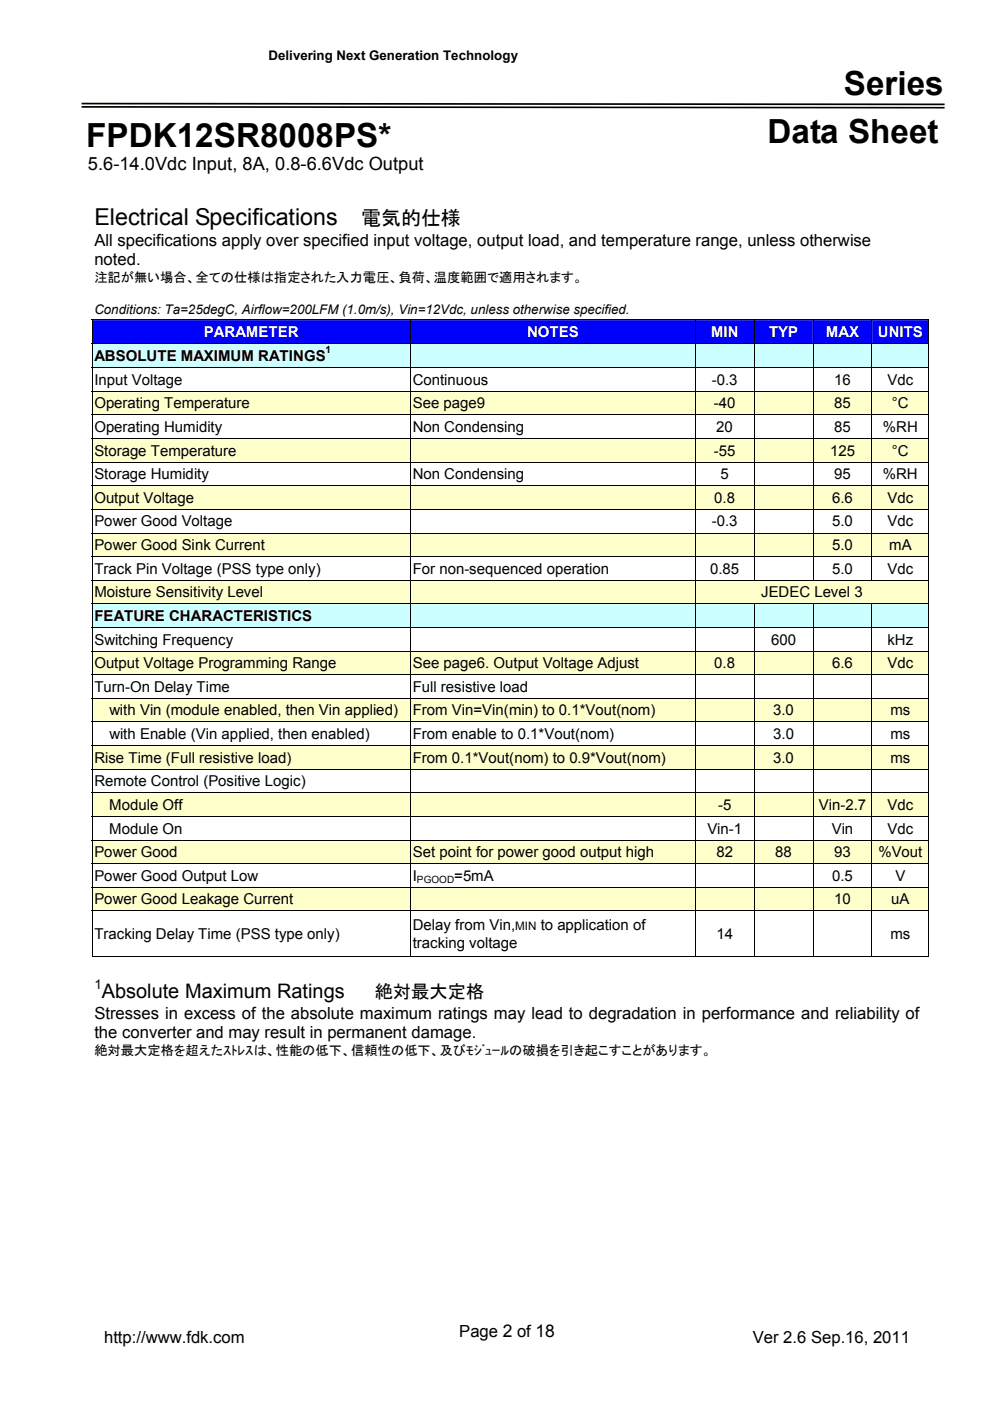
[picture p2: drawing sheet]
<svg xmlns="http://www.w3.org/2000/svg" width="210mm" height="297mm" viewBox="0 0 210 297" stroke-linecap="round" stroke-linejoin="round" font-family="sans-serif">
<defs><g id="words">
<g font-size="7">
<text x="178.9" y="20.1">Series</text>
<text x="18.3" y="31.2">FPDK12SR8008PS*</text>
<text x="162.7" y="30.4">Data Sheet</text>
</g>
<text font-size="4.9" x="20" y="47.6">Electrical Specifications</text>
<g font-size="4.2">
<text x="76.6" y="47.6">電気的仕様</text>
<text x="21.6" y="211.7">Absolute Maximum Ratings</text>
</g>
<g font-size="3.9">
<text x="18.6" y="36.1">5.6-14.0Vdc Input, 8A, 0.8-6.6Vdc Output</text>
<text x="79.4" y="211.7">絶対最大定格</text>
</g>
<g font-size="3.5">
<text x="20" y="52.1">All specifications apply over specified input voltage, output load, and temperature range, unless otherwise</text>
<text x="20" y="56.2">noted.</text>
<text x="20" y="216.1">Stresses in excess of the absolute maximum ratings may lead to degradation in performance and reliability of</text>
<text x="20" y="220.2">the converter and may result in permanent damage.</text>
<text x="22.1" y="284.7">http://www.fdk.com</text>
<text x="97.4" y="283.5">Page 2 of 18</text>
<text x="159.6" y="284.7">Ver 2.6 Sep.16, 2011</text>
</g>
<g font-size="3.2" fill="#fff">
<text x="43.2" y="71.5">PARAMETER</text>
<text x="111.8" y="71.5">NOTES</text>
<text x="150.7" y="71.5">MIN</text>
<text x="163" y="71.5">TYP</text>
<text x="175.1" y="71.5">MAX</text>
<text x="186.1" y="71.5">UNITS</text>
</g>
<g font-size="3.2">
<text x="20" y="76.5">ABSOLUTE MAXIMUM RATINGS</text>
<text x="20" y="81.6">Input Voltage</text>
<text x="87.5" y="81.6">Continuous</text>
<text x="150.9" y="81.6">-0.3</text>
<text x="176.9" y="81.6">16</text>
<text x="188.2" y="81.6">Vdc</text>
<text x="20" y="86.6">Operating Temperature</text>
<text x="87.5" y="86.6">See page9</text>
<text x="151.4" y="86.6">-40</text>
<text x="176.9" y="86.6">85</text>
<text x="189.1" y="86.6">°C</text>
<text x="20" y="91.6">Operating Humidity</text>
<text x="87.5" y="91.6">Non Condensing</text>
<text x="151.9" y="91.6">20</text>
<text x="176.9" y="91.6">85</text>
<text x="187.2" y="91.6">%RH</text>
<text x="20" y="96.6">Storage Temperature</text>
<text x="20" y="101.6">Storage Humidity</text>
<text x="87.5" y="101.6">Non Condensing</text>
<text x="151.4" y="96.6">-55</text>
<text x="152.8" y="101.6">5</text>
<text x="176" y="96.6">125</text>
<text x="176.8" y="101.6">95</text>
<text x="187.2" y="101.6">%RH</text>
<text x="189.1" y="96.6">°C</text>
<text x="20" y="106.6">Output Voltage</text>
<text x="151.4" y="106.6">0.8</text>
<text x="176.4" y="106.6">6.6</text>
<text x="188.2" y="106.6">Vdc</text>
<text x="20" y="111.6">Power Good Voltage</text>
<text x="150.9" y="111.6">-0.3</text>
<text x="176.4" y="111.6">5.0</text>
<text x="188.2" y="111.6">Vdc</text>
<text x="20" y="116.6">Power Good Sink Current</text>
<text x="176.4" y="116.6">5.0</text>
<text x="188.5" y="116.6">mA</text>
<text x="20" y="121.6">Track Pin Voltage (PSS type only)</text>
<text x="87.5" y="121.6">For non-sequenced operation</text>
<text x="150.6" y="121.6">0.85</text>
<text x="176.4" y="121.6">5.0</text>
<text x="188.2" y="121.6">Vdc</text>
<text x="20" y="126.6">Moisture Sensitivity Level</text>
<text x="20" y="131.6">FEATURE CHARACTERISTICS</text>
<text x="161.4" y="126.6">JEDEC Level 3</text>
<text x="20" y="136.7">Switching Frequency</text>
<text x="163.5" y="136.7">600</text>
<text x="188.2" y="136.7">kHz</text>
<text x="20" y="141.7">Output Voltage Programming Range</text>
<text x="87.5" y="141.7">See page6. Output Voltage Adjust</text>
<text x="151.4" y="141.7">0.8</text>
<text x="176.4" y="141.7">6.6</text>
<text x="188.2" y="141.7">Vdc</text>
<text x="20" y="146.7">Turn-On Delay Time</text>
<text x="87.5" y="146.7">Full resistive load</text>
<text x="23.2" y="151.7">with Vin (module enabled, then Vin applied)</text>
<text x="87.5" y="151.7">From Vin=Vin(min) to 0.1*Vout(nom)</text>
<text x="163.9" y="151.7">3.0</text>
<text x="188.8" y="151.7">ms</text>
<text x="20" y="161.7">Rise Time (Full resistive load)</text>
<text x="23.2" y="156.7">with Enable (Vin applied, then enabled)</text>
<text x="87.5" y="161.7">From 0.1*Vout(nom) to 0.9*Vout(nom)</text>
<text x="87.5" y="156.7">From enable to 0.1*Vout(nom)</text>
<text x="163.9" y="161.7">3.0</text>
<text x="164" y="156.7">3.0</text>
<text x="188.8" y="161.7">ms</text>
<text x="188.8" y="156.7">ms</text>
<text x="20" y="166.7">Remote Control (Positive Logic)</text>
<text x="23.2" y="171.7">Module Off</text>
<text x="152.3" y="171.7">-5</text>
<text x="173.6" y="171.7">Vin-2.7</text>
<text x="188.2" y="171.7">Vdc</text>
<text x="23.2" y="176.7">Module On</text>
<text x="150" y="176.7">Vin-1</text>
<text x="176.3" y="176.7">Vin</text>
<text x="188.2" y="176.7">Vdc</text>
<text x="20" y="181.7">Power Good</text>
<text x="87.5" y="181.7">Set point for power good output high</text>
<text x="151.9" y="181.7">82</text>
<text x="164.4" y="181.7">88</text>
<text x="176.9" y="181.7">93</text>
<text x="186.2" y="181.7">%Vout</text>
<text x="20" y="186.8">Power Good Output Low</text>
<text x="20" y="191.8">Power Good Leakage Current</text>
<text x="87.5" y="186.8">I</text>
<text x="96.3" y="186.8">=5mA</text>
<text x="176.4" y="186.8">0.5</text>
<text x="176.9" y="191.8">10</text>
<text x="189" y="191.8">uA</text>
<text x="189.8" y="186.8">V</text>
<text x="87.5" y="197.3">Delay from Vin,</text>
<text x="114.6" y="197.3">to application of</text>
<text x="20" y="199.1">Tracking Delay Time (PSS type only)</text>
<text x="87.5" y="200.9">tracking voltage</text>
<text x="151.9" y="199.1">14</text>
<text x="188.8" y="199.1">ms</text>
</g>
<g font-size="2.8">
<text x="57" y="12.8">Delivering Next Generation Technology</text>
<text x="20" y="59.8">注記が無い場合、全ての仕様は指定された入力電圧、負荷、温度範囲で適用されます。</text>
<text x="20" y="66.5">Conditions: Ta=25degC, Airflow=200LFM (1.0m/s), Vin=12Vdc, unless otherwise specified.</text>
<text x="20" y="209.7">1</text>
<text x="20" y="223.8">絶対最大定格を超えたｽﾄﾚｽは、性能の低下、信頼性の低下、及びﾓｼﾞｭｰﾙの破損を引き起こすことがあります。</text>
</g>
<text font-size="2.5" x="109.2" y="197.3">MIN</text>
<g font-size="2.1">
<text x="69" y="74.9">1</text>
<text x="88.4" y="187.1">PGOOD</text>
</g>
</g></defs>
<path d="M17.3 21.8l183 .1v.4l-183-.2zM17.3 22.5l183 .2v.3l-183-.2z" fill="#000"/>
<g fill="#fff">
<path d="M152.7 281.2h42.3v6.3h-42.3z"/>
<path d="M20 281.2h42.3v6.3h-42.3z"/>
</g>
<g fill="#00f">
<path d="M19.6 67.9h67.4v5h-67.4z"/>
<path d="M20 68.5h66.5v3.7h-66.5z"/>
<path d="M87.1 67.9h60.3v5h-60.3z"/>
<path d="M87.5 68.5h59.4v3.7h-59.4z"/>
<path d="M147.5 67.9h12.4v5h-12.4z"/>
<path d="M147.9 68.5h11.5v3.7h-11.5z"/>
<path d="M159.9 67.9h12.4v5h-12.4z"/>
<path d="M160.4 68.5h11.5v3.7h-11.5z"/>
<path d="M172.4 67.9h12.4v5h-12.4z"/>
<path d="M172.9 68.5h11.5v3.7h-11.5z"/>
<path d="M184.9 67.9h12v5h-12z"/>
<path d="M185.4 68.5h11v3.7h-11z"/>
</g>
<path d="M19.5 67.8l.1 .1zM196.9 67.8l.1 .1z" fill="#000"/>
<path d="M19.5 67.8h177.5M19.5 67.9v5M87 67.9v5M147.4 67.9v5M159.9 67.9v5M172.4 67.9v5M184.9 67.9v5M196.9 67.9v5" fill="none" stroke="#000" stroke-width=".21"/>
<g fill="#cff">
<path d="M19.6 73h67.4v4.9h-67.4z"/>
<path d="M20 73.6h66.5v3.7h-66.5z"/>
<path d="M87.1 73h60.3v4.9h-60.3z"/>
<path d="M87.5 73.6h59.4v3.7h-59.4z"/>
<path d="M147.5 73h12.4v4.9h-12.4z"/>
<path d="M147.9 73.6h11.5v3.7h-11.5z"/>
<path d="M159.9 73h12.4v4.9h-12.4z"/>
<path d="M160.4 73.6h11.5v3.7h-11.5z"/>
<path d="M172.4 73h12.4v4.9h-12.4z"/>
<path d="M172.9 73.6h11.5v3.7h-11.5z"/>
<path d="M184.9 73h12v4.9h-12z"/>
<path d="M185.4 73.6h11v3.7h-11z"/>
</g>
<g fill="none" stroke="#000" stroke-width=".21">
<path d="M19.5 72.9h177.5M19.5 77.9h177.5M19.5 73v4.9M19.5 78v4.9M87 73v4.9M87 78v4.9M147.4 73v4.9M147.4 78v4.9M159.9 73v4.9M159.9 78v4.9M172.4 73v4.9M172.4 78v4.9"/>
<path d="M184.9 73v4.9M184.9 78v4.9M196.9 73v4.9M196.9 78v4.9"/>
</g>
<g fill="#ffc">
<path d="M19.6 83h67.4v4.9h-67.4z"/>
<path d="M20 83.6h66.5v3.7h-66.5z"/>
<path d="M87.1 83h60.3v4.9h-60.3z"/>
<path d="M87.5 83.6h59.4v3.7h-59.4z"/>
<path d="M147.5 83h12.4v4.9h-12.4z"/>
<path d="M147.9 83.6h11.5v3.7h-11.5z"/>
<path d="M159.9 83h12.4v4.9h-12.4z"/>
<path d="M160.4 83.6h11.5v3.7h-11.5z"/>
<path d="M172.4 83h12.4v4.9h-12.4z"/>
<path d="M172.9 83.6h11.5v3.7h-11.5z"/>
<path d="M184.9 83h12v4.9h-12z"/>
<path d="M185.4 83.6h11v3.7h-11z"/>
</g>
<g fill="none" stroke="#000" stroke-width=".21">
<path d="M19.5 83h177.5M19.5 87.9h177.5M19.5 83v4.9M19.5 88v4.9M87 83v4.9M87 88v4.9M147.4 83v4.9M147.4 88v4.9M159.9 83v4.9M159.9 88v4.9M172.4 83v4.9M172.4 88v4.9"/>
<path d="M184.9 83v4.9M184.9 88v4.9M196.9 83v4.9M196.9 88v4.9"/>
</g>
<g fill="#ffc">
<path d="M19.6 93h67.4v4.9h-67.4z"/>
<path d="M20 93.6h66.5v3.7h-66.5z"/>
<path d="M87.1 93h60.3v4.9h-60.3z"/>
<path d="M87.5 93.6h59.4v3.7h-59.4z"/>
<path d="M147.5 93h12.4v4.9h-12.4z"/>
<path d="M147.9 93.6h11.5v3.7h-11.5z"/>
<path d="M159.9 93h12.4v4.9h-12.4z"/>
<path d="M160.4 93.6h11.5v3.7h-11.5z"/>
<path d="M172.4 93h12.4v4.9h-12.4z"/>
<path d="M172.9 93.6h11.5v3.7h-11.5z"/>
<path d="M184.9 93h12v4.9h-12z"/>
<path d="M185.4 93.6h11v3.7h-11z"/>
</g>
<g fill="none" stroke="#000" stroke-width=".21">
<path d="M19.5 93h177.5M19.5 98h177.5M19.5 93v4.9M19.5 98v4.9M87 93v4.9M87 98v4.9M147.4 93v4.9M147.4 98v4.9M159.9 93v4.9M159.9 98v4.9M172.4 93v4.9M172.4 98v4.9"/>
<path d="M184.9 93v4.9M184.9 98v4.9M196.9 93v4.9M196.9 98v4.9"/>
</g>
<g fill="#ffc">
<path d="M19.6 103h67.4v4.9h-67.4z"/>
<path d="M20 103.7h66.5v3.6h-66.5z"/>
<path d="M87.1 103h60.3v4.9h-60.3z"/>
<path d="M87.5 103.7h59.4v3.6h-59.4z"/>
<path d="M147.5 103h12.4v4.9h-12.4z"/>
<path d="M147.9 103.7h11.5v3.6h-11.5z"/>
<path d="M159.9 103h12.4v4.9h-12.4z"/>
<path d="M160.4 103.7h11.5v3.6h-11.5z"/>
<path d="M172.4 103h12.4v4.9h-12.4z"/>
<path d="M172.9 103.7h11.5v3.6h-11.5z"/>
<path d="M184.9 103h12v4.9h-12z"/>
<path d="M185.4 103.7h11v3.6h-11z"/>
</g>
<g fill="none" stroke="#000" stroke-width=".21">
<path d="M19.5 103h177.5M19.5 108h177.5M19.5 103v4.9M19.5 108v4.9M87 103v4.9M87 108v4.9M147.4 103v4.9M147.4 108v4.9M159.9 103v4.9M159.9 108v4.9M172.4 103v4.9M172.4 108v4.9"/>
<path d="M184.9 103v4.9M184.9 108v4.9M196.9 103v4.9M196.9 108v4.9"/>
</g>
<g fill="#ffc">
<path d="M19.6 113.1h67.4v4.9h-67.4z"/>
<path d="M20 113.7h66.5v3.6h-66.5z"/>
<path d="M87.1 113.1h60.3v4.9h-60.3z"/>
<path d="M87.5 113.7h59.4v3.6h-59.4z"/>
<path d="M147.5 113.1h12.4v4.9h-12.4z"/>
<path d="M147.9 113.7h11.5v3.6h-11.5z"/>
<path d="M159.9 113.1h12.4v4.9h-12.4z"/>
<path d="M160.4 113.7h11.5v3.6h-11.5z"/>
<path d="M172.4 113.1h12.4v4.9h-12.4z"/>
<path d="M172.9 113.7h11.5v3.6h-11.5z"/>
<path d="M184.9 113.1h12v4.9h-12z"/>
<path d="M185.4 113.7h11v3.6h-11z"/>
</g>
<path d="M19.5 113h177.5M19.5 113.1v4.9M87 113.1v4.9M147.4 113.1v4.9M159.9 113.1v4.9M172.4 113.1v4.9M184.9 113.1v4.9M196.9 113.1v4.9" fill="none" stroke="#000" stroke-width=".21"/>
<g fill="#fff">
<path d="M19.6 118h67.4v5h-67.4z"/>
<path d="M20 118.7h66.5v3.6h-66.5z"/>
<path d="M87.1 118h60.3v5h-60.3z"/>
<path d="M87.5 118.7h59.4v3.6h-59.4z"/>
<path d="M147.5 118h12.4v5h-12.4z"/>
<path d="M147.9 118.7h11.5v3.6h-11.5z"/>
<path d="M159.9 118h12.4v5h-12.4z"/>
<path d="M160.4 118.7h11.5v3.6h-11.5z"/>
<path d="M172.4 118h12.4v5h-12.4z"/>
<path d="M172.9 118.7h11.5v3.6h-11.5z"/>
<path d="M184.9 118h12v5h-12z"/>
<path d="M185.4 118.7h11v3.6h-11z"/>
</g>
<path d="M19.5 118h177.5M19.5 118v5M87 118v5M147.4 118v5M159.9 118v5M172.4 118v5M184.9 118v5M196.9 118v5" fill="none" stroke="#000" stroke-width=".21"/>
<g fill="#ffc">
<path d="M19.6 123.1h67.4v4.9h-67.4z"/>
<path d="M20 123.7h66.5v3.6h-66.5z"/>
<path d="M87.1 123.1h60.3v4.9h-60.3z"/>
<path d="M87.5 123.7h59.4v3.6h-59.4z"/>
<path d="M147.5 123.1h49.4v4.9h-49.4z"/>
<path d="M147.9 123.7h48.5v3.6h-48.5z"/>
</g>
<path d="M19.5 123h177.5M19.5 123.1v4.9M87 123.1v4.9M147.4 123.1v4.9M196.9 123.1v4.9" fill="none" stroke="#000" stroke-width=".21"/>
<g fill="#cff">
<path d="M19.6 128.1h67.4v4.9h-67.4z"/>
<path d="M20 128.7h66.5v3.7h-66.5z"/>
<path d="M87.1 128.1h60.3v4.9h-60.3z"/>
<path d="M87.5 128.7h59.4v3.7h-59.4z"/>
<path d="M147.5 128.1h12.4v4.9h-12.4z"/>
<path d="M147.9 128.7h11.5v3.7h-11.5z"/>
<path d="M159.9 128.1h12.4v4.9h-12.4z"/>
<path d="M160.4 128.7h11.5v3.7h-11.5z"/>
<path d="M172.4 128.1h12.4v4.9h-12.4z"/>
<path d="M172.9 128.7h11.5v3.7h-11.5z"/>
<path d="M184.9 128.1h12v4.9h-12z"/>
<path d="M185.4 128.7h11v3.7h-11z"/>
</g>
<g fill="none" stroke="#000" stroke-width=".21">
<path d="M19.5 128h177.5M19.5 133h177.5M19.5 128.1v4.9M19.5 133.1v4.9M87 128.1v4.9M87 133.1v4.9M147.4 128.1v4.9M147.4 133.1v4.9M159.9 128.1v4.9M159.9 133.1v4.9M172.4 128.1v4.9M172.4 133.1v4.9"/>
<path d="M184.9 128.1v4.9M184.9 133.1v4.9M196.9 128.1v4.9M196.9 133.1v4.9"/>
</g>
<g fill="#ffc">
<path d="M19.6 138.1h67.4v4.9h-67.4z"/>
<path d="M20 138.7h66.5v3.7h-66.5z"/>
<path d="M87.1 138.1h60.3v4.9h-60.3z"/>
<path d="M87.5 138.7h59.4v3.7h-59.4z"/>
<path d="M147.5 138.1h12.4v4.9h-12.4z"/>
<path d="M147.9 138.7h11.5v3.7h-11.5z"/>
<path d="M159.9 138.1h12.4v4.9h-12.4z"/>
<path d="M160.4 138.7h11.5v3.7h-11.5z"/>
<path d="M172.4 138.1h12.4v4.9h-12.4z"/>
<path d="M172.9 138.7h11.5v3.7h-11.5z"/>
<path d="M184.9 138.1h12v4.9h-12z"/>
<path d="M185.4 138.7h11v3.7h-11z"/>
</g>
<g fill="none" stroke="#000" stroke-width=".21">
<path d="M19.5 138h177.5M19.5 138.1v4.9M87 138.1v4.9M147.4 138.1v4.9M159.9 138.1v4.9M172.4 138.1v4.9M184.9 138.1v4.9M196.9 138.1v4.9M19.5 143.1h177.5M19.5 143.1v4.9M87 143.1v4.9M147.4 143.1v4.9"/>
<path d="M159.9 143.1v4.9M172.4 143.1v4.9M184.9 143.1v4.9M196.9 143.1v4.9"/>
</g>
<g fill="#ffc">
<path d="M19.6 148.1h67.4v4.9h-67.4z"/>
<path d="M20 148.7h66.5v3.7h-66.5z"/>
<path d="M87.1 148.1h60.3v4.9h-60.3z"/>
<path d="M87.5 148.7h59.4v3.7h-59.4z"/>
<path d="M147.5 148.1h12.4v4.9h-12.4z"/>
<path d="M147.9 148.7h11.5v3.7h-11.5z"/>
<path d="M159.9 148.1h12.4v4.9h-12.4z"/>
<path d="M160.4 148.7h11.5v3.7h-11.5z"/>
<path d="M172.4 148.1h12.4v4.9h-12.4z"/>
<path d="M172.9 148.7h11.5v3.7h-11.5z"/>
<path d="M184.9 148.1h12v4.9h-12z"/>
<path d="M185.4 148.7h11v3.7h-11z"/>
</g>
<g fill="none" stroke="#000" stroke-width=".21">
<path d="M19.5 148.1h177.5M19.5 153.1h177.5M19.5 148.1v4.9M19.5 153.1v4.9M87 148.1v4.9M87 153.1v4.9M147.4 148.1v4.9M147.4 153.1v4.9M159.9 148.1v4.9M159.9 153.1v4.9M172.4 148.1v4.9M172.4 153.1v4.9"/>
<path d="M184.9 148.1v4.9M184.9 153.1v4.9M196.9 148.1v4.9M196.9 153.1v4.9"/>
</g>
<g fill="#ffc">
<path d="M19.6 158.1h67.4v4.9h-67.4z"/>
<path d="M20 158.8h66.5v3.6h-66.5z"/>
<path d="M87.1 158.1h60.3v4.9h-60.3z"/>
<path d="M87.5 158.8h59.4v3.6h-59.4z"/>
<path d="M147.5 158.1h12.4v4.9h-12.4z"/>
<path d="M147.9 158.8h11.5v3.6h-11.5z"/>
<path d="M159.9 158.1h12.4v4.9h-12.4z"/>
<path d="M160.4 158.8h11.5v3.6h-11.5z"/>
<path d="M172.4 158.1h12.4v4.9h-12.4z"/>
<path d="M172.9 158.8h11.5v3.6h-11.5z"/>
<path d="M184.9 158.1h12v4.9h-12z"/>
<path d="M185.4 158.8h11v3.6h-11z"/>
</g>
<g fill="none" stroke="#000" stroke-width=".21">
<path d="M19.5 158.1h177.5M19.5 158.1v4.9M87 158.1v4.9M147.4 158.1v4.9M159.9 158.1v4.9M172.4 158.1v4.9M184.9 158.1v4.9M196.9 158.1v4.9M19.5 163.1h177.5M19.5 163.1v5M87 163.1v5M147.4 163.1v5"/>
<path d="M159.9 163.1v5M172.4 163.1v5M184.9 163.1v5M196.9 163.1v5"/>
</g>
<g fill="#ffc">
<path d="M19.6 168.1h67.4v5h-67.4z"/>
<path d="M20 168.8h66.5v3.6h-66.5z"/>
<path d="M87.1 168.1h60.3v5h-60.3z"/>
<path d="M87.5 168.8h59.4v3.6h-59.4z"/>
<path d="M147.5 168.1h12.4v5h-12.4z"/>
<path d="M147.9 168.8h11.5v3.6h-11.5z"/>
<path d="M159.9 168.1h12.4v5h-12.4z"/>
<path d="M160.4 168.8h11.5v3.6h-11.5z"/>
<path d="M172.4 168.1h12.4v5h-12.4z"/>
<path d="M172.9 168.8h11.5v3.6h-11.5z"/>
<path d="M184.9 168.1h12v5h-12z"/>
<path d="M185.4 168.8h11v3.6h-11z"/>
</g>
<g fill="none" stroke="#000" stroke-width=".21">
<path d="M19.5 168.1h177.5M19.5 173.1h177.5M19.5 168.1v5M19.5 173.2v4.9M87 168.1v5M87 173.2v4.9M147.4 168.1v5M147.4 173.2v4.9M159.9 168.1v5M159.9 173.2v4.9M172.4 168.1v5M172.4 173.2v4.9"/>
<path d="M184.9 168.1v5M184.9 173.2v4.9M196.9 168.1v5M196.9 173.2v4.9"/>
</g>
<g fill="#ffc">
<path d="M19.6 178.2h67.4v4.9h-67.4z"/>
<path d="M20 178.8h66.5v3.7h-66.5z"/>
<path d="M87.1 178.2h60.3v4.9h-60.3z"/>
<path d="M87.5 178.8h59.4v3.7h-59.4z"/>
<path d="M147.5 178.2h12.4v4.9h-12.4z"/>
<path d="M147.9 178.8h11.5v3.7h-11.5z"/>
<path d="M159.9 178.2h12.4v4.9h-12.4z"/>
<path d="M160.4 178.8h11.5v3.7h-11.5z"/>
<path d="M172.4 178.2h12.4v4.9h-12.4z"/>
<path d="M172.9 178.8h11.5v3.7h-11.5z"/>
<path d="M184.9 178.2h12v4.9h-12z"/>
<path d="M185.4 178.8h11v3.7h-11z"/>
</g>
<g fill="none" stroke="#000" stroke-width=".21">
<path d="M19.5 178.1h177.5M19.5 178.2v4.9M87 178.2v4.9M147.4 178.2v4.9M159.9 178.2v4.9M172.4 178.2v4.9M184.9 178.2v4.9M196.9 178.2v4.9M19.5 183.1h177.5M19.5 183.2v4.9M87 183.2v4.9M147.4 183.2v4.9"/>
<path d="M159.9 183.2v4.9M172.4 183.2v4.9M184.9 183.2v4.9M196.9 183.2v4.9"/>
</g>
<g fill="#ffc">
<path d="M19.6 188.2h67.4v4.9h-67.4z"/>
<path d="M20 188.8h66.5v3.7h-66.5z"/>
<path d="M87.1 188.2h60.3v4.9h-60.3z"/>
<path d="M87.5 188.8h59.4v3.7h-59.4z"/>
<path d="M147.5 188.2h12.4v4.9h-12.4z"/>
<path d="M147.9 188.8h11.5v3.7h-11.5z"/>
<path d="M159.9 188.2h12.4v4.9h-12.4z"/>
<path d="M160.4 188.8h11.5v3.7h-11.5z"/>
<path d="M172.4 188.2h12.4v4.9h-12.4z"/>
<path d="M172.9 188.8h11.5v3.7h-11.5z"/>
<path d="M184.9 188.2h12v4.9h-12z"/>
<path d="M185.4 188.8h11v3.7h-11z"/>
</g>
<g fill="none" stroke="#000" stroke-width=".21">
<path d="M19.5 188.2h177.5M19.5 193.1h177.5M19.5 188.2v4.9M19.5 193.2v9.7M87 188.2v4.9M87 193.2v9.7M147.4 188.2v4.9M147.4 193.2v9.7M159.9 188.2v4.9M159.9 193.2v9.7M172.4 188.2v4.9M172.4 193.2v9.7"/>
<path d="M184.9 188.2v4.9M184.9 193.2v9.7M196.9 188.2v4.9M196.9 193.2v9.7M19.5 202.8h67.5M87.1 202.8h60.3M147.5 202.8h12.4M159.9 202.8h12.4M172.4 202.8h12.4M184.9 202.8h12"/>
</g>
<path d="M196.9 202.8l.1 .1z" fill="#000"/>
<use href="#words"/>
</svg>
